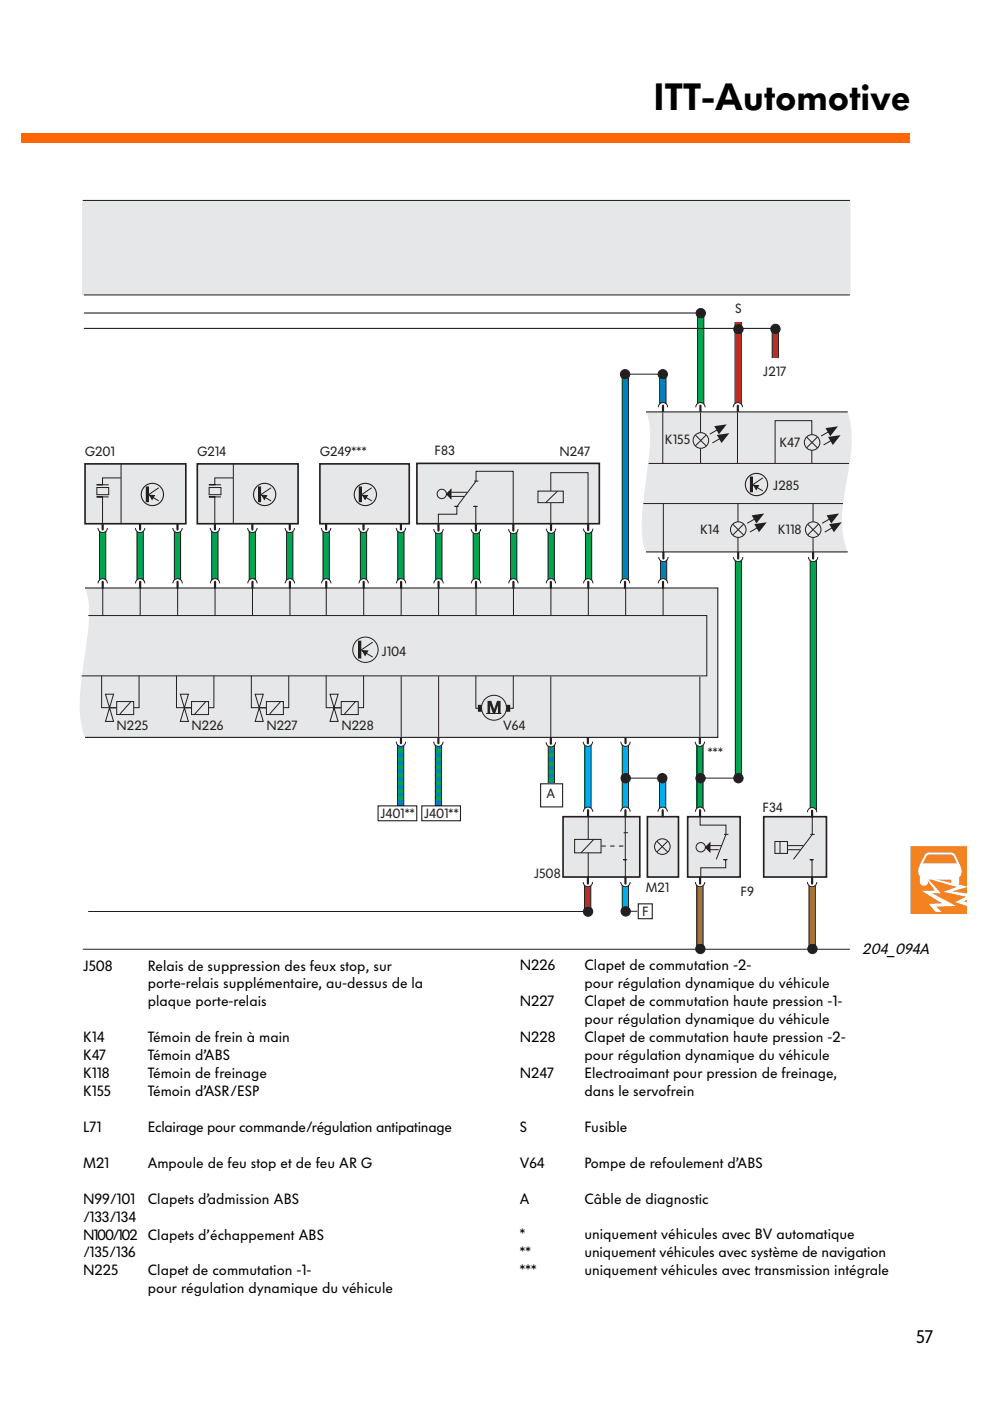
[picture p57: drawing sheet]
<svg xmlns="http://www.w3.org/2000/svg" width="210mm" height="297mm" viewBox="0 0 210 297" stroke-linecap="round" stroke-linejoin="round" font-family="sans-serif">
<defs><g id="words">
<text font-size="8" x="138.5" y="23.3">ITT-Automotive</text>
<text font-size="3.8" x="194.2" y="284.7">57</text>
<text font-size="3.2" x="182.8" y="202.2">204_094A</text>
<g font-size="3.1">
<text x="17.6" y="205.8">J508</text>
<text x="31.3" y="209.6">porte-relais supplémentaire, au-dessus de la</text>
<text x="31.3" y="205.8">Relais de suppression des feux stop, sur</text>
<text x="110.2" y="205.8">N226</text>
<text x="123.9" y="205.8">Clapet de commutation -2-</text>
<text x="123.9" y="209.6">pour régulation dynamique du véhicule</text>
<text x="31.3" y="213.4">plaque porte-relais</text>
<text x="110.2" y="213.4">N227</text>
<text x="123.9" y="213.4">Clapet de commutation haute pression -1-</text>
<text x="17.6" y="221">K14</text>
<text x="31.3" y="221">Témoin de frein à main</text>
<text x="110.2" y="221">N228</text>
<text x="123.9" y="217.2">pour régulation dynamique du véhicule</text>
<text x="123.9" y="221">Clapet de commutation haute pression -2-</text>
<text x="17.6" y="224.8">K47</text>
<text x="31.3" y="224.8">Témoin d’ABS</text>
<text x="123.9" y="224.8">pour régulation dynamique du véhicule</text>
<text x="17.6" y="228.6">K118</text>
<text x="17.6" y="232.4">K155</text>
<text x="31.3" y="232.4">Témoin d’ASR/ESP</text>
<text x="31.3" y="228.6">Témoin de freinage</text>
<text x="110.2" y="228.6">N247</text>
<text x="123.9" y="232.4">dans le servofrein</text>
<text x="123.9" y="228.6">Electroaimant pour pression de freinage,</text>
<text x="17.6" y="240">L71</text>
<text x="31.3" y="240">Eclairage pour commande/régulation antipatinage</text>
<text x="110.2" y="240">S</text>
<text x="123.9" y="240">Fusible</text>
<text x="17.6" y="247.6">M21</text>
<text x="31.3" y="247.6">Ampoule de feu stop et de feu AR G</text>
<text x="110.2" y="247.6">V64</text>
<text x="123.9" y="247.6">Pompe de refoulement d’ABS</text>
<text x="17.6" y="255.2">N99/101</text>
<text x="31.3" y="255.2">Clapets d’admission ABS</text>
<text x="110.2" y="255.2">A</text>
<text x="123.9" y="255.2">Câble de diagnostic</text>
<text x="17.6" y="259">/133/134</text>
<text x="17.6" y="262.8">N100/102 Clapets d’échappement ABS</text>
<text x="110.2" y="262.8">*</text>
<text x="123.9" y="262.8">uniquement véhicules avec BV automatique</text>
<text x="17.6" y="266.6">/135/136</text>
<text x="110.2" y="266.6">**</text>
<text x="123.9" y="266.6">uniquement véhicules avec système de navigation</text>
<text x="17.6" y="270.4">N225</text>
<text x="31.3" y="270.4">Clapet de commutation -1-</text>
<text x="31.3" y="274.2">pour régulation dynamique du véhicule</text>
<text x="110.2" y="270.4">***</text>
<text x="123.9" y="270.4">uniquement véhicules avec transmission intégrale</text>
</g>
<g font-size="2.8" fill="#231f20">
<text x="155.9" y="66.3">S</text>
<text x="161.8" y="79.7">J217</text>
<text x="141" y="94.1">K155</text>
<text x="165.2" y="94.7">K47</text>
<text x="18" y="96.7">G201</text>
<text x="41.8" y="96.7">G214</text>
<text x="67.8" y="96.7">G249***</text>
<text x="92.2" y="96.5">F83</text>
<text x="118.6" y="96.6">N247</text>
<text x="164" y="103.9">J285</text>
<text x="148.4" y="113.1">K14</text>
<text x="164.9" y="113.1">K118</text>
<text x="80.9" y="139">J104</text>
<text x="24.7" y="154.7">N225</text>
<text x="40.6" y="154.7">N226</text>
<text x="56.5" y="154.7">N227</text>
<text x="72.4" y="154.7">N228</text>
<text x="106.7" y="154.7">V64</text>
<text x="150.1" y="160.6">***</text>
<text x="80.6" y="173.5">J401**</text>
<text x="89.9" y="173.5">J401**</text>
<text x="115.9" y="169.3">A</text>
<text x="161.7" y="172.2">F34</text>
<text x="113.2" y="186.1">J508</text>
<text x="136.9" y="189">M21</text>
<text x="157" y="190">F9</text>
<text x="136.2" y="194.2">F</text>
</g>
</g></defs>
<path d="M132.6 79.3h8M148.6 165h8.1" fill="none" stroke="#231f20" stroke-width=".21"/>
<path d="M84.3 112.6h1.4v10.6h-1.4z" fill="#00a54f"/>
<path d="M84.3 112.6h1.4v10.6h-1.4z" fill="none" stroke="#231f20" stroke-width=".21"/>
<path d="M76.4 112.6h1.3v10.6h-1.3z" fill="#00a54f"/>
<path d="M76.4 112.6h1.3v10.6h-1.3z" fill="none" stroke="#231f20" stroke-width=".21"/>
<path d="M68.5 112.6h1.3v10.6h-1.3z" fill="#00a54f"/>
<path d="M68.5 112.6h1.3v10.6h-1.3z" fill="none" stroke="#231f20" stroke-width=".21"/>
<path d="M60.8 112.6h1.3v10.6h-1.3z" fill="#00a54f"/>
<path d="M60.8 112.6h1.3v10.6h-1.3z" fill="none" stroke="#231f20" stroke-width=".21"/>
<path d="M52.8 112.6h1.4v10.6h-1.4z" fill="#00a54f"/>
<path d="M52.8 112.6h1.4v10.6h-1.4z" fill="none" stroke="#231f20" stroke-width=".21"/>
<path d="M44.9 112.6h1.3v10.6h-1.3z" fill="#00a54f"/>
<path d="M44.9 112.6h1.3v10.6h-1.3z" fill="none" stroke="#231f20" stroke-width=".21"/>
<path d="M37 112.6h1.3v10.6h-1.3z" fill="#00a54f"/>
<path d="M37 112.6h1.3v10.6h-1.3z" fill="none" stroke="#231f20" stroke-width=".21"/>
<path d="M29 112.6h1.4v10.6h-1.4z" fill="#00a54f"/>
<path d="M29 112.6h1.4v10.6h-1.4z" fill="none" stroke="#231f20" stroke-width=".21"/>
<path d="M21.1 112.6h1.3v10.6h-1.3z" fill="#00a54f"/>
<path d="M21.1 112.6h1.3v10.6h-1.3z" fill="none" stroke="#231f20" stroke-width=".21"/>
<path d="M92.4 112.6h1.3v10.6h-1.3z" fill="#00a54f"/>
<path d="M92.4 112.6h1.3v10.6h-1.3z" fill="none" stroke="#231f20" stroke-width=".21"/>
<path d="M100.3 112.6h1.4v10.6h-1.4z" fill="#00a54f"/>
<path d="M100.3 112.6h1.4v10.6h-1.4z" fill="none" stroke="#231f20" stroke-width=".21"/>
<path d="M108.3 112.6h1.3v10.6h-1.3z" fill="#00a54f"/>
<path d="M108.3 112.6h1.3v10.6h-1.3z" fill="none" stroke="#231f20" stroke-width=".21"/>
<path d="M116.2 112.6h1.3v10.6h-1.3z" fill="#00a54f"/>
<path d="M116.2 112.6h1.3v10.6h-1.3z" fill="none" stroke="#231f20" stroke-width=".21"/>
<path d="M124.1 112.6h1.4v10.6h-1.4z" fill="#00a54f"/>
<path d="M124.1 112.6h1.4v10.6h-1.4z" fill="none" stroke="#231f20" stroke-width=".21"/>
<path d="M163.7 69.7h1.3v6.6h-1.3z" fill="#ee1d23"/>
<path d="M163.7 69.7h1.3v6.6h-1.3zM18.7 193.3h105.9" fill="none" stroke="#231f20" stroke-width=".21"/>
<path d="M124 157.7h1.3v13.8h-1.3z" fill="#00aeef"/>
<path d="M124 157.7h1.3v13.8h-1.3z" fill="none" stroke="#231f20" stroke-width=".21"/>
<path d="M131.9 157.9h1.4v13.6h-1.4z" fill="#00aeef"/>
<path d="M131.9 157.9h1.4v13.6h-1.4zM132.7 165h7.1M132.7 193.2h2.4" fill="none" stroke="#231f20" stroke-width=".21"/>
<path d="M123.9 187.5h1.4v5.7h-1.4z" fill="#ee1d23"/>
<path d="M123.9 187.5h1.4v5.7h-1.4z" fill="none" stroke="#231f20" stroke-width=".21"/>
<path d="M131.9 187.5h1.4v5.7h-1.4z" fill="#00aeef"/>
<path d="M131.9 187.5h1.4v5.7h-1.4z" fill="none" stroke="#231f20" stroke-width=".21"/>
<path d="M139.8 164.7h1.4v6.8h-1.4z" fill="#00aeef"/>
<path d="M139.8 164.7h1.4v6.8h-1.4z" fill="none" stroke="#231f20" stroke-width=".21"/>
<path d="M84.3 157.8h1.3v13h-1.3z" fill="#007ec5"/>
<g fill="#00a54f">
<path d="M84.2 158.7h1.5v.8h-1.5z"/>
<path d="M84.2 160.4h1.5v.9h-1.5z"/>
<path d="M84.2 162.2h1.5v.8h-1.5z"/>
<path d="M84.2 163.9h1.5v.8h-1.5z"/>
<path d="M84.2 165.6h1.5v.8h-1.5z"/>
<path d="M84.2 167.3h1.5v.8h-1.5z"/>
<path d="M84.2 168.9h1.5v.8h-1.5z"/>
<path d="M84.2 170.6h1.5v.3h-1.5z"/>
</g>
<path d="M84.3 157.8h1.3v13h-1.3z" fill="none" stroke="#231f20" stroke-width=".21"/>
<path d="M92.3 157.8h1.3v13h-1.3z" fill="#007ec5"/>
<g fill="#00a54f">
<path d="M92.3 158.7h1.4v.8h-1.4z"/>
<path d="M92.3 160.4h1.4v.9h-1.4z"/>
<path d="M92.3 162.2h1.4v.8h-1.4z"/>
<path d="M92.3 163.9h1.4v.8h-1.4z"/>
<path d="M92.3 165.6h1.4v.8h-1.4z"/>
<path d="M92.3 167.3h1.4v.8h-1.4z"/>
<path d="M92.3 168.9h1.4v.8h-1.4z"/>
<path d="M92.3 170.6h1.4v.3h-1.4z"/>
</g>
<path d="M92.3 157.8h1.3v13h-1.3z" fill="none" stroke="#231f20" stroke-width=".21"/>
<path d="M84 157.3h2a.99 .99 0 0 1-1 .9 .99 .99 0 0 1-1-.9z" fill="#fff"/>
<path d="M84 157.3a.99 .99 0 0 0 1 .9 .99 .99 0 0 0 1-.9" fill="none" stroke="#231f20" stroke-width=".21"/>
<path d="M85 156.3v1.3" fill="none" stroke="#231f20" stroke-width=".46"/>
<path d="M92 157.3h1.9a.99 .99 0 0 1-.9 .9 .99 .99 0 0 1-1-.9z" fill="#fff"/>
<path d="M92 157.3a.99 .99 0 0 0 1 .9 .99 .99 0 0 0 .9-.9" fill="none" stroke="#231f20" stroke-width=".21"/>
<path d="M93 156.3v1.3" fill="none" stroke="#231f20" stroke-width=".46"/>
<g fill="#fff">
<path d="M84 171.3h2.3v.9h-2.3z"/>
<path d="M91.9 171.3h2.4v.9h-2.4z"/>
</g>
<path d="M116.2 157.8h1.4v8.4h-1.4z" fill="#007ec5"/>
<g fill="#00a54f">
<path d="M116.2 161.5h1.4v.8h-1.4z"/>
<path d="M116.2 159.8h1.4v.8h-1.4z"/>
<path d="M116.2 158h1.4v.9h-1.4z"/>
<path d="M116.2 165h1.4v.8h-1.4z"/>
<path d="M116.2 163.3h1.4v.8h-1.4z"/>
</g>
<path d="M116.2 157.8h1.4v8.4h-1.4z" fill="none" stroke="#231f20" stroke-width=".21"/>
<path d="M115.8 157.4h2a.99 .99 0 0 1-1 1 .99 .99 0 0 1-1-1z" fill="#fff"/>
<path d="M115.8 157.4a.99 .99 0 0 0 1 1 .99 .99 0 0 0 1-1" fill="none" stroke="#231f20" stroke-width=".21"/>
<path d="M116.8 156.4v1.3" fill="none" stroke="#231f20" stroke-width=".46"/>
<path d="M114.6 166.2h4.7v4.9h-4.7z" fill="#fff"/>
<path d="M114.6 166.2h4.7v4.9h-4.7z" fill="none" stroke="#231f20" stroke-width=".23"/>
<path d="M131.6 157.3h2a.99 .99 0 0 1-1 .9 .99 .99 0 0 1-1-.9z" fill="#fff"/>
<path d="M131.6 157.3a.99 .99 0 0 0 1 .9 .99 .99 0 0 0 1-.9" fill="none" stroke="#231f20" stroke-width=".21"/>
<path d="M132.6 156.3v1.3" fill="none" stroke="#231f20" stroke-width=".46"/>
<path d="M124 171.4a.99 .99 0 0 1 1.1-.2 .99 .99 0 0 1 .6 .9h-2z" fill="#fff"/>
<path d="M123.7 172.1a.99 .99 0 0 1 1-1 .99 .99 0 0 1 1 1" fill="none" stroke="#231f20" stroke-width=".21"/>
<path d="M124.7 171.8v1.3" fill="none" stroke="#231f20" stroke-width=".46"/>
<path d="M123.6 157.3h2a.99 .99 0 0 1-1 .9 .99 .99 0 0 1-1-.9z" fill="#fff"/>
<path d="M123.6 157.3a.99 .99 0 0 0 1 .9 .99 .99 0 0 0 1-.9" fill="none" stroke="#231f20" stroke-width=".21"/>
<path d="M124.6 156.3v1.3" fill="none" stroke="#231f20" stroke-width=".46"/>
<path d="M147.8 157.9h1.3v13.7h-1.3z" fill="#00a54f"/>
<path d="M147.8 157.9h1.3v13.7h-1.3z" fill="none" stroke="#231f20" stroke-width=".21"/>
<path d="M147.8 187.5h1.3v13.6h-1.3z" fill="#a67435"/>
<path d="M147.8 187.5h1.3v13.6h-1.3z" fill="none" stroke="#231f20" stroke-width=".21"/>
<path d="M171.5 187.5h1.3v13.6h-1.3z" fill="#a67435"/>
<path d="M171.5 187.5h1.3v13.6h-1.3z" fill="none" stroke="#231f20" stroke-width=".21"/>
<path d="M140 118.5h1.4v4.7h-1.4z" fill="#007ec5"/>
<path d="M140 118.5h1.4v4.7h-1.4z" fill="none" stroke="#231f20" stroke-width=".21"/>
<path d="M155.9 118.5h1.3v46.5h-1.3z" fill="#00a54f"/>
<path d="M155.9 118.5h1.3v46.5h-1.3z" fill="none" stroke="#231f20" stroke-width=".21"/>
<path d="M171.8 118.5h1.3v53.1h-1.3z" fill="#00a54f"/>
<path d="M171.8 118.5h1.3v53.1h-1.3z" fill="none" stroke="#231f20" stroke-width=".21"/>
<path d="M131.9 79.2h1.3v44h-1.3z" fill="#007ec5"/>
<path d="M131.9 79.2h1.3v44h-1.3z" fill="none" stroke="#231f20" stroke-width=".21"/>
<path d="M139.9 79.4h1.3v6.6h-1.3z" fill="#007ec5"/>
<path d="M139.9 79.4h1.3v6.6h-1.3z" fill="none" stroke="#231f20" stroke-width=".21"/>
<path d="M147.9 66.4h1.3v19.4h-1.3z" fill="#00a54f"/>
<path d="M147.9 66.4h1.3v19.4h-1.3z" fill="none" stroke="#231f20" stroke-width=".21"/>
<path d="M155.8 67.9h1.4v17.9h-1.4z" fill="#ee1d23"/>
<path d="M155.8 67.9h1.4v17.9h-1.4z" fill="none" stroke="#231f20" stroke-width=".21"/>
<path d="M147.4 157.3h2a.99 .99 0 0 1-1 .9 .99 .99 0 0 1-1-.9z" fill="#fff"/>
<path d="M147.4 157.3a.99 .99 0 0 0 1 .9 .99 .99 0 0 0 1-.9" fill="none" stroke="#231f20" stroke-width=".21"/>
<path d="M148.4 156.3v1.3" fill="none" stroke="#231f20" stroke-width=".46"/>
<path d="M18 124.7h134.2v31.6h-134.2a22.7 22.7 0 0 1-.9-10.6l.2-1.9a105.8 105.8 0 0 0 1.6-15l-.4-2.9z" fill="#e6e7e9"/>
<path d="M18 124.7h134.2v31.6h-134.2" fill="none" stroke="#231f20" stroke-width=".23"/>
<path d="M28.7 111.9h2a.99 .99 0 0 1-1 1 .99 .99 0 0 1-1-1z" fill="#fff"/>
<path d="M28.7 111.9a.99 .99 0 0 0 1 1 .99 .99 0 0 0 1-1" fill="none" stroke="#231f20" stroke-width=".21"/>
<path d="M29.7 110.9v1.4" fill="none" stroke="#231f20" stroke-width=".46"/>
<path d="M36.6 111.9h2a.99 .99 0 0 1-1 1 .99 .99 0 0 1-1-1z" fill="#fff"/>
<path d="M36.6 111.9a.99 .99 0 0 0 1 1 .99 .99 0 0 0 1-1" fill="none" stroke="#231f20" stroke-width=".21"/>
<path d="M37.6 110.9v1.4" fill="none" stroke="#231f20" stroke-width=".46"/>
<path d="M20.8 111.9h2a.99 .99 0 0 1-1 1 .99 .99 0 0 1-1-1z" fill="#fff"/>
<path d="M20.8 111.9a.99 .99 0 0 0 1 1 .99 .99 0 0 0 1-1" fill="none" stroke="#231f20" stroke-width=".21"/>
<path d="M21.8 110.9v1.4" fill="none" stroke="#231f20" stroke-width=".46"/>
<path d="M52.5 111.9h2a.99 .99 0 0 1-1 1 .99 .99 0 0 1-1-1z" fill="#fff"/>
<path d="M52.5 111.9a.99 .99 0 0 0 1 1 .99 .99 0 0 0 1-1" fill="none" stroke="#231f20" stroke-width=".21"/>
<path d="M53.5 110.9v1.4" fill="none" stroke="#231f20" stroke-width=".46"/>
<path d="M60.4 111.9h2a.99 .99 0 0 1-1 1 .99 .99 0 0 1-1-1z" fill="#fff"/>
<path d="M60.4 111.9a.99 .99 0 0 0 1 1 .99 .99 0 0 0 1-1" fill="none" stroke="#231f20" stroke-width=".21"/>
<path d="M61.4 110.9v1.4" fill="none" stroke="#231f20" stroke-width=".46"/>
<path d="M44.6 111.9h2a.99 .99 0 0 1-1 1 .99 .99 0 0 1-1-1z" fill="#fff"/>
<path d="M44.6 111.9a.99 .99 0 0 0 1 1 .99 .99 0 0 0 1-1" fill="none" stroke="#231f20" stroke-width=".21"/>
<path d="M45.6 110.9v1.4" fill="none" stroke="#231f20" stroke-width=".46"/>
<path d="M76.1 111.9h2a.99 .99 0 0 1-1 1 .99 .99 0 0 1-1-1z" fill="#fff"/>
<path d="M76.1 111.9a.99 .99 0 0 0 1 1 .99 .99 0 0 0 1-1" fill="none" stroke="#231f20" stroke-width=".21"/>
<path d="M77.1 110.9v1.4" fill="none" stroke="#231f20" stroke-width=".46"/>
<path d="M84 111.9h2a.99 .99 0 0 1-1 1 .99 .99 0 0 1-1-1z" fill="#fff"/>
<path d="M84 111.9a.99 .99 0 0 0 1 1 .99 .99 0 0 0 1-1" fill="none" stroke="#231f20" stroke-width=".21"/>
<path d="M85 110.9v1.4" fill="none" stroke="#231f20" stroke-width=".46"/>
<path d="M68.1 111.9h2a.99 .99 0 0 1-1 1 .99 .99 0 0 1-1-1z" fill="#fff"/>
<path d="M68.1 111.9a.99 .99 0 0 0 1 1 .99 .99 0 0 0 1-1M17.6 201.3h162.6" fill="none" stroke="#231f20" stroke-width=".21"/>
<path d="M69.1 110.9v1.4" fill="none" stroke="#231f20" stroke-width=".46"/>
<path d="M17.6 42.4h162.6v20.1h-162.6z" fill="#e6e7e9"/>
<path d="M17.6 42.4h162.6v20.1h-162.6z" fill="none" stroke="#e6e7e9" stroke-width=".23"/>
<path d="M17.6 42.5h162.6M17.8 62.5h162.4" fill="none" stroke="#231f20" stroke-width=".21"/>
<path d="M139.7 118.1h1.9a.99 .99 0 0 1-.9 1 .99 .99 0 0 1-1-1z" fill="#fff"/>
<path d="M139.7 118.1a.99 .99 0 0 0 1 1 .99 .99 0 0 0 .9-1" fill="none" stroke="#231f20" stroke-width=".21"/>
<path d="M140.7 117.1v1.3" fill="none" stroke="#231f20" stroke-width=".46"/>
<path d="M171.4 118.1h2a.99 .99 0 0 1-1 1 .99 .99 0 0 1-1-1z" fill="#fff"/>
<path d="M171.4 118.1a.99 .99 0 0 0 1 1 .99 .99 0 0 0 1-1" fill="none" stroke="#231f20" stroke-width=".21"/>
<path d="M172.4 117.1v1.3" fill="none" stroke="#231f20" stroke-width=".46"/>
<path d="M155.5 118.1h2a.99 .99 0 0 1-1 1 .99 .99 0 0 1-1-1z" fill="#fff"/>
<path d="M155.5 118.1a.99 .99 0 0 0 1 1 .99 .99 0 0 0 1-1" fill="none" stroke="#231f20" stroke-width=".21"/>
<path d="M156.5 117.1v1.3" fill="none" stroke="#231f20" stroke-width=".46"/>
<path d="M139.9 123a.99 .99 0 0 1 1.1-.2 .99 .99 0 0 1 .6 .9h-2z" fill="#fff"/>
<path d="M139.6 123.7a.99 .99 0 0 1 1-1 .99 .99 0 0 1 1 1" fill="none" stroke="#231f20" stroke-width=".21"/>
<path d="M140.6 123.4v1.3" fill="none" stroke="#231f20" stroke-width=".46"/>
<path d="M17.8 66.4h130.8M17.8 69.6h146.7" fill="none" stroke="#231f20" stroke-width=".23"/>
<path d="M21.1 123a.99 .99 0 0 1 1.1-.2 .99 .99 0 0 1 .6 .9h-2z" fill="#fff"/>
<path d="M20.8 123.7a.99 .99 0 0 1 1-1 .99 .99 0 0 1 1 1" fill="none" stroke="#231f20" stroke-width=".21"/>
<path d="M21.8 123.4v1.3" fill="none" stroke="#231f20" stroke-width=".46"/>
<path d="M29 123a.99 .99 0 0 1 1.1-.2 .99 .99 0 0 1 .6 .9h-2z" fill="#fff"/>
<path d="M28.7 123.7a.99 .99 0 0 1 1-1 .99 .99 0 0 1 1 1" fill="none" stroke="#231f20" stroke-width=".21"/>
<path d="M29.7 123.4v1.3" fill="none" stroke="#231f20" stroke-width=".46"/>
<path d="M37 123a.99 .99 0 0 1 1-.2 .99 .99 0 0 1 .6 .9h-1.9z" fill="#fff"/>
<path d="M36.7 123.7a.99 .99 0 0 1 1-1 .99 .99 0 0 1 .9 1" fill="none" stroke="#231f20" stroke-width=".21"/>
<path d="M37.7 123.4v1.3" fill="none" stroke="#231f20" stroke-width=".46"/>
<path d="M44.9 123a.99 .99 0 0 1 1.1-.2 .99 .99 0 0 1 .6 .9h-2z" fill="#fff"/>
<path d="M44.6 123.7a.99 .99 0 0 1 1-1 .99 .99 0 0 1 1 1" fill="none" stroke="#231f20" stroke-width=".21"/>
<path d="M45.6 123.4v1.3" fill="none" stroke="#231f20" stroke-width=".46"/>
<path d="M52.8 123a.99 .99 0 0 1 1.1-.2 .99 .99 0 0 1 .6 .9h-2z" fill="#fff"/>
<path d="M52.5 123.7a.99 .99 0 0 1 1-1 .99 .99 0 0 1 1 1" fill="none" stroke="#231f20" stroke-width=".21"/>
<path d="M53.5 123.4v1.3" fill="none" stroke="#231f20" stroke-width=".46"/>
<path d="M60.8 123a.99 .99 0 0 1 1-.2 .99 .99 0 0 1 .7 .9h-2z" fill="#fff"/>
<path d="M60.5 123.7a.99 .99 0 0 1 1-1 .99 .99 0 0 1 1 1" fill="none" stroke="#231f20" stroke-width=".21"/>
<path d="M61.5 123.4v1.3" fill="none" stroke="#231f20" stroke-width=".46"/>
<path d="M68.5 123a.99 .99 0 0 1 1.1-.2 .99 .99 0 0 1 .6 .9h-2z" fill="#fff"/>
<path d="M68.2 123.7a.99 .99 0 0 1 1-1 .99 .99 0 0 1 1 1" fill="none" stroke="#231f20" stroke-width=".21"/>
<path d="M69.2 123.4v1.3" fill="none" stroke="#231f20" stroke-width=".46"/>
<path d="M76.4 123a.99 .99 0 0 1 1.1-.2 .99 .99 0 0 1 .6 .9h-2z" fill="#fff"/>
<path d="M76.1 123.7a.99 .99 0 0 1 1-1 .99 .99 0 0 1 1 1" fill="none" stroke="#231f20" stroke-width=".21"/>
<path d="M77.1 123.4v1.3" fill="none" stroke="#231f20" stroke-width=".46"/>
<path d="M84.3 123a.99 .99 0 0 1 1.1-.2 .99 .99 0 0 1 .6 .9h-1.9z" fill="#fff"/>
<path d="M84.1 123.7a.99 .99 0 0 1 .9-1 .99 .99 0 0 1 1 1" fill="none" stroke="#231f20" stroke-width=".21"/>
<path d="M85 123.4v1.3" fill="none" stroke="#231f20" stroke-width=".46"/>
<path d="M92.3 123a.99 .99 0 0 1 1.1-.2 .99 .99 0 0 1 .6 .9h-2z" fill="#fff"/>
<path d="M92 123.7a.99 .99 0 0 1 1-1 .99 .99 0 0 1 1 1" fill="none" stroke="#231f20" stroke-width=".21"/>
<path d="M93 123.4v1.3" fill="none" stroke="#231f20" stroke-width=".46"/>
<path d="M100.2 123a.99 .99 0 0 1 1.1-.2 .99 .99 0 0 1 .6 .9h-2z" fill="#fff"/>
<path d="M99.9 123.7a.99 .99 0 0 1 1-1 .99 .99 0 0 1 1 1" fill="none" stroke="#231f20" stroke-width=".21"/>
<path d="M100.9 123.4v1.3" fill="none" stroke="#231f20" stroke-width=".46"/>
<path d="M108.2 123a.99 .99 0 0 1 1-.2 .99 .99 0 0 1 .7 .9h-2z" fill="#fff"/>
<path d="M107.9 123.7a.99 .99 0 0 1 1-1 .99 .99 0 0 1 1 1" fill="none" stroke="#231f20" stroke-width=".21"/>
<path d="M108.9 123.4v1.3" fill="none" stroke="#231f20" stroke-width=".46"/>
<path d="M116.1 123a.99 .99 0 0 1 1.1-.2 .99 .99 0 0 1 .6 .9h-2z" fill="#fff"/>
<path d="M115.8 123.7a.99 .99 0 0 1 1-1 .99 .99 0 0 1 1 1" fill="none" stroke="#231f20" stroke-width=".21"/>
<path d="M116.8 123.4v1.3" fill="none" stroke="#231f20" stroke-width=".46"/>
<path d="M124 123a.99 .99 0 0 1 1.1-.2 .99 .99 0 0 1 .6 .9h-2z" fill="#fff"/>
<path d="M123.7 123.7a.99 .99 0 0 1 1-1 .99 .99 0 0 1 1 1" fill="none" stroke="#231f20" stroke-width=".21"/>
<path d="M124.7 123.4v1.3" fill="none" stroke="#231f20" stroke-width=".46"/>
<circle cx="148.5" cy="201.2" r=".99" fill="#231f20"/>
<circle cx="148.5" cy="201.2" r=".99" fill="none" stroke="#231f20" stroke-width=".21"/>
<circle cx="148.5" cy="165" r=".99" fill="#231f20"/>
<circle cx="148.5" cy="165" r=".99" fill="none" stroke="#231f20" stroke-width=".21"/>
<circle cx="156.6" cy="165" r=".99" fill="#231f20"/>
<circle cx="156.6" cy="165" r=".99" fill="none" stroke="#231f20" stroke-width=".21"/>
<circle cx="172.3" cy="201.2" r=".99" fill="#231f20"/>
<circle cx="172.3" cy="201.2" r=".99" fill="none" stroke="#231f20" stroke-width=".21"/>
<path d="M131.8 123a.99 .99 0 0 1 1.1-.2 .99 .99 0 0 1 .6 .9h-2z" fill="#fff"/>
<path d="M131.5 123.7a.99 .99 0 0 1 1-1 .99 .99 0 0 1 1 1" fill="none" stroke="#231f20" stroke-width=".21"/>
<path d="M132.5 123.4v1.3" fill="none" stroke="#231f20" stroke-width=".46"/>
<path d="M139.9 85.6a.99 .99 0 0 1 1-.2 .99 .99 0 0 1 .7 .9h-2z" fill="#fff"/>
<path d="M139.6 86.3a.99 .99 0 0 1 1-.9 .99 .99 0 0 1 1 .9" fill="none" stroke="#231f20" stroke-width=".21"/>
<path d="M140.6 86v1.3" fill="none" stroke="#231f20" stroke-width=".46"/>
<circle cx="132.5" cy="79.4" r=".99" fill="#231f20"/>
<circle cx="132.5" cy="79.4" r=".99" fill="none" stroke="#231f20" stroke-width=".21"/>
<circle cx="140.5" cy="79.4" r=".99" fill="#231f20"/>
<circle cx="140.5" cy="79.4" r=".99" fill="none" stroke="#231f20" stroke-width=".21"/>
<path d="M147.8 85.6a.99 .99 0 0 1 1.1-.2 .99 .99 0 0 1 .6 .9h-2z" fill="#fff"/>
<path d="M147.5 86.3a.99 .99 0 0 1 1-.9 .99 .99 0 0 1 1 .9" fill="none" stroke="#231f20" stroke-width=".21"/>
<path d="M148.5 86v1.3" fill="none" stroke="#231f20" stroke-width=".46"/>
<circle cx="148.6" cy="66.4" r=".99" fill="#231f20"/>
<circle cx="148.6" cy="66.4" r=".99" fill="none" stroke="#231f20" stroke-width=".21"/>
<path d="M155.7 85.6a.99 .99 0 0 1 1.1-.2 .99 .99 0 0 1 .6 .9h-2z" fill="#fff"/>
<path d="M155.4 86.3a.99 .99 0 0 1 1-.9 .99 .99 0 0 1 1 .9" fill="none" stroke="#231f20" stroke-width=".21"/>
<path d="M156.4 86v1.3" fill="none" stroke="#231f20" stroke-width=".46"/>
<circle cx="156.6" cy="69.8" r=".99" fill="#231f20"/>
<circle cx="156.6" cy="69.8" r=".99" fill="none" stroke="#231f20" stroke-width=".21"/>
<circle cx="164.4" cy="69.7" r=".99" fill="#231f20"/>
<circle cx="164.4" cy="69.7" r=".99" fill="none" stroke="#231f20" stroke-width=".21"/>
<path d="M67.8 98.3h19v12.7h-19z" fill="#e6e7e9"/>
<path d="M67.8 98.3h19v12.7h-19z" fill="none" stroke="#231f20" stroke-width=".35"/>
<circle cx="77.5" cy="104.8" r="2.36" fill="#e6e7e9"/>
<circle cx="77.5" cy="104.8" r="2.36" fill="none" stroke="#231f20" stroke-width=".23"/>
<path d="M76.4 103.2v3.2" fill="none" stroke="#231f20" stroke-width=".43"/>
<path d="M76.2 103.2h.4v3.2h-.4zM76.7 105l2.1 1.2M78.8 103.4l-2.1 1.5" fill="none" stroke="#231f20" stroke-width=".21"/>
<path d="M76.9 105l1 .1-.5 .8z" fill="#231f20"/>
<path d="M76.9 105l1 .1-.5 .8z" fill="none" stroke="#231f20" stroke-width=".21"/>
<path d="M41.8 98.3h21.4v12.7h-21.4z" fill="#e6e7e9"/>
<path d="M41.8 98.3h21.4v12.7h-21.4z" fill="none" stroke="#231f20" stroke-width=".35"/>
<circle cx="56.1" cy="104.8" r="2.36" fill="#e6e7e9"/>
<circle cx="56.1" cy="104.8" r="2.36" fill="none" stroke="#231f20" stroke-width=".23"/>
<path d="M55 103.2v3.2" fill="none" stroke="#231f20" stroke-width=".43"/>
<path d="M54.8 103.2h.4v3.2h-.4zM55.4 105l2.1 1.2M57.5 103.4l-2.2 1.5" fill="none" stroke="#231f20" stroke-width=".21"/>
<path d="M55.6 105l.9 .1-.5 .8z" fill="#231f20"/>
<path d="M49.5 98.4v12.5M44.3 103.4h2.6v1.5h-2.6zM46.9 105.4h-2.6h1.2v5.6M49.4 101.3h-3.9v1.5h-1.2h2.6M55.6 105l.9 .1-.5 .8z" fill="none" stroke="#231f20" stroke-width=".21"/>
<path d="M18 98.3h21.4v12.7h-21.4z" fill="#e6e7e9"/>
<path d="M18 98.3h21.4v12.7h-21.4z" fill="none" stroke="#231f20" stroke-width=".35"/>
<circle cx="32.3" cy="104.8" r="2.36" fill="#e6e7e9"/>
<circle cx="32.3" cy="104.8" r="2.36" fill="none" stroke="#231f20" stroke-width=".23"/>
<path d="M31.2 103.2v3.2" fill="none" stroke="#231f20" stroke-width=".43"/>
<path d="M31 103.2h.4v3.2h-.4zM31.6 105l2.1 1.2M33.7 103.4l-2.2 1.5" fill="none" stroke="#231f20" stroke-width=".21"/>
<path d="M31.8 105l.9 .1-.5 .8z" fill="#231f20"/>
<path d="M25.7 98.4v12.5M20.5 103.4h2.5v1.5h-2.5zM23 105.4h-2.5h1.2v5.6M25.6 101.3h-3.9v1.5h-1.2h2.5M31.8 105l.9 .1-.5 .8z" fill="none" stroke="#231f20" stroke-width=".21"/>
<path d="M137 87.3h42.7a27.4 27.4 0 0 1 .1 13.4 38 38 0 0 0-1 13.1l.9 3.2h-42.7a18.8 18.8 0 0 1-.8-9.2l.2-1.9a102 102 0 0 0 1.4-14.7l-.4-2.7z" fill="#e6e7e9"/>
<path d="M137 87.3h42.7M137 117h42.7" fill="none" stroke="#231f20" stroke-width=".23"/>
<circle cx="160.4" cy="102.7" r="2.36" fill="#e6e7e9"/>
<circle cx="160.4" cy="102.7" r="2.36" fill="none" stroke="#231f20" stroke-width=".23"/>
<path d="M159.3 101.1v3.2" fill="none" stroke="#231f20" stroke-width=".43"/>
<path d="M159.1 101.1h.4v3.2h-.4zM159.7 102.9l2 1.2M161.7 101.3l-2.1 1.5" fill="none" stroke="#231f20" stroke-width=".21"/>
<path d="M159.8 102.9l1 .1-.5 .8z" fill="#231f20"/>
<path d="M164.3 98.2v-9h7.8v9M159.8 102.9l1 .1-.5 .8z" fill="none" stroke="#231f20" stroke-width=".21"/>
<circle cx="172.2" cy="93.8" r="1.65" fill="#e6e7e9"/>
<g fill="none" stroke="#231f20" stroke-width=".21">
<path d="M137.5 98.3h42.5M170.5 92.2l3.4 3.3M173.9 92.1l-3.4 3.4M175.7 91.5l-1.6 1M136.4 106.8h42.3"/>
<circle cx="172.2" cy="93.8" r="1.65"/>
</g>
<path d="M175 90.8l2.7-.4-1.7 2.1z" fill-rule="evenodd" fill="#231f20"/>
<path d="M176.2 93.4l-1.6 .9" fill="none" stroke="#231f20" stroke-width=".21"/>
<path d="M175.6 92.6l2.6-.3-1.6 2.1z" fill-rule="evenodd" fill="#231f20"/>
<path d="M160 110l-1.6 1" fill="none" stroke="#231f20" stroke-width=".21"/>
<path d="M159.4 109.3l2.6-.4-1.6 2.1z" fill-rule="evenodd" fill="#231f20"/>
<path d="M160.6 111.9l-1.6 .9" fill="none" stroke="#231f20" stroke-width=".21"/>
<path d="M159.9 111.1l2.7-.4-1.7 2.1z" fill-rule="evenodd" fill="#231f20"/>
<path d="M175.9 110l-1.6 1" fill="none" stroke="#231f20" stroke-width=".21"/>
<path d="M175.3 109.3l2.6-.4-1.6 2.1z" fill-rule="evenodd" fill="#231f20"/>
<path d="M176.4 111.9l-1.5 .9" fill="none" stroke="#231f20" stroke-width=".21"/>
<path d="M175.8 111.1l2.7-.4-1.7 2.1z" fill-rule="evenodd" fill="#231f20"/>
<path d="M152.1 91.1l-1.6 .9M140.6 106.8v10.3M156.5 106.8v10.3M172.4 106.8v10.3" fill="none" stroke="#231f20" stroke-width=".21"/>
<path d="M151.4 90.4l2.7-.4-1.7 2.1z" fill-rule="evenodd" fill="#231f20"/>
<path d="M152.6 93l-1.6 .9" fill="none" stroke="#231f20" stroke-width=".21"/>
<path d="M152 92.2l2.6-.4-1.6 2.1z" fill-rule="evenodd" fill="#231f20"/>
<path d="M140.5 87.4v10.9M148.5 87.4v10.8M156.4 87.4v10.9M18.7 130.5h131.2v12.8h-132.6M21.5 143.3v6.7h8v-6.7" fill="none" stroke="#231f20" stroke-width=".21"/>
<path d="M22.4 147.2h1.7l-1.7 5.8h1.7z" fill-rule="evenodd" fill="#e6e7e9"/>
<path d="M22.4 147.2h1.7l-1.7 5.8h1.7z" fill="none" stroke="#231f20" stroke-width=".21"/>
<path d="M24.7 148.7h3.6v2.8h-3.6z" fill="#e6e7e9"/>
<path d="M23.2 150.1h1.4M24.7 148.7h3.6v2.8h-3.6zM27.8 148.8l-2.4 2.6M37.4 143.3v6.7h8v-6.7" fill="none" stroke="#231f20" stroke-width=".21"/>
<path d="M38.2 147.2h1.7l-1.7 5.8h1.7z" fill-rule="evenodd" fill="#e6e7e9"/>
<path d="M38.2 147.2h1.7l-1.7 5.8h1.7z" fill="none" stroke="#231f20" stroke-width=".21"/>
<path d="M40.6 148.7h3.6v2.8h-3.6z" fill="#e6e7e9"/>
<path d="M39 150.1h1.5M40.6 148.7h3.6v2.8h-3.6zM43.6 148.8l-2.3 2.6M53.3 143.3v6.7h7.9v-6.7" fill="none" stroke="#231f20" stroke-width=".21"/>
<path d="M54.1 147.2h1.7l-1.7 5.8h1.7z" fill-rule="evenodd" fill="#e6e7e9"/>
<path d="M54.1 147.2h1.7l-1.7 5.8h1.7z" fill="none" stroke="#231f20" stroke-width=".21"/>
<path d="M56.5 148.7h3.6v2.8h-3.6z" fill="#e6e7e9"/>
<path d="M54.9 150.1h1.5M56.5 148.7h3.6v2.8h-3.6zM59.5 148.8l-2.3 2.6M69.2 143.3v6.7h7.9v-6.7" fill="none" stroke="#231f20" stroke-width=".21"/>
<path d="M70 147.2h1.7l-1.7 5.8h1.7z" fill-rule="evenodd" fill="#e6e7e9"/>
<path d="M70 147.2h1.7l-1.7 5.8h1.7z" fill="none" stroke="#231f20" stroke-width=".21"/>
<path d="M72.4 148.7h3.6v2.8h-3.6z" fill="#e6e7e9"/>
<path d="M70.8 150.1h1.5M72.4 148.7h3.6v2.8h-3.6zM75.4 148.8l-2.4 2.6M100.9 143.3v6.9h7.9v-6.9" fill="none" stroke="#231f20" stroke-width=".21"/>
<path d="M101.4 149.5h6.7v1.3h-6.7z" fill="#231f20"/>
<path d="M101.4 149.5h6.7v1.3h-6.7z" fill="none" stroke="#231f20" stroke-width=".21"/>
<circle cx="104.7" cy="150.1" r="2.64" fill="#e6e7e9"/>
<circle cx="104.7" cy="150.1" r="2.64" fill="none" stroke="#231f20" stroke-width=".21"/>
<path d="M103.5 148.7h.6l.7 2 .7-2h.5v2.4h-.3v-2.2l-.8 2.2h-.3l-.8-2.2v2.2h-.3z" fill="#231f20"/>
<g fill="none" stroke="#231f20" stroke-width=".21">
<path d="M21.8 124.8v5.8M29.7 124.8v5.8M37.7 124.8v5.8M45.6 124.8v5.8M53.5 124.8v5.8M61.5 124.8v5.8M69.2 124.8v5.8M77.1 124.8v5.8M85.1 124.8v5.8M93 124.8v5.8M100.9 124.8v5.8M108.9 124.8v5.8"/>
<path d="M116.8 124.8v5.8M124.7 124.8v5.8M132.7 124.8v5.8M140.6 124.8v5.8M85.1 143.4v12.8M93 143.4v12.8M103.1 151.3h3.2M103.5 148.7h.6l.7 2 .7-2h.5v2.4h-.3v-2.2l-.8 2.2h-.3l-.8-2.2v2.2h-.3zM116.8 143.4v13.1M148.4 143.5v12.7"/>
</g>
<circle cx="77.5" cy="137.8" r="2.69" fill="#e6e7e9"/>
<circle cx="77.5" cy="137.8" r="2.69" fill="none" stroke="#231f20" stroke-width=".21"/>
<path d="M76 135.9h.5v3.6h-.5z" fill="#231f20"/>
<path d="M76 135.9h.5v3.6h-.5zM76.6 137.9l2.4 1.4M79 136.1l-2.4 1.7" fill="none" stroke="#231f20" stroke-width=".21"/>
<path d="M76.9 137.9l1.1 .1-.6 .9z" fill="#231f20"/>
<path d="M76.9 137.9l1.1 .1-.6 .9z" fill="none" stroke="#231f20" stroke-width=".21"/>
<path d="M119.4 173.2h16.3v12.7h-16.3z" fill="#e6e7e9"/>
<path d="M119.4 173.2h16.3v12.7h-16.3z" fill="none" stroke="#231f20" stroke-width=".35"/>
<path d="M132.2 176.6h1M132.6 173.1v9.1" fill="none" stroke="#231f20" stroke-width=".21"/>
<path d="M131.6 187h2a.99 .99 0 0 1-1 1 .99 .99 0 0 1-1-1z" fill="#fff"/>
<path d="M131.6 187a.99 .99 0 0 0 1 1 .99 .99 0 0 0 1-1M133 182.3h-.9h.5v3.6" fill="none" stroke="#231f20" stroke-width=".21"/>
<path d="M132.6 186v1.3" fill="none" stroke="#231f20" stroke-width=".46"/>
<path d="M131.9 171.4a.99 .99 0 0 1 1.1-.2 .99 .99 0 0 1 .6 .9h-2z" fill="#fff"/>
<path d="M121.8 178h5.6v2.8h-5.6zM124.7 173.1v4.9M125.9 178l-2.7 2.8M131.6 172.1a.99 .99 0 0 1 1-1 .99 .99 0 0 1 1 1M124.7 180.8v5.2" fill="none" stroke="#231f20" stroke-width=".21"/>
<path d="M132.6 171.8v1.3" fill="none" stroke="#231f20" stroke-width=".46"/>
<path d="M127.5 179.4h5.1" fill="none" stroke="#231f20" stroke-width=".23" stroke-dasharray=".9 .9" stroke-linecap="butt"/>
<path d="M123.7 187h1.9a.99 .99 0 0 1-1 1 .99 .99 0 0 1-.9-1z" fill="#fff"/>
<path d="M123.7 187a.99 .99 0 0 0 .9 1 .99 .99 0 0 0 1-1" fill="none" stroke="#231f20" stroke-width=".21"/>
<path d="M124.6 186v1.3" fill="none" stroke="#231f20" stroke-width=".46"/>
<circle cx="124.7" cy="193.3" r=".99" fill="#231f20"/>
<circle cx="124.7" cy="193.3" r=".99" fill="none" stroke="#231f20" stroke-width=".21"/>
<circle cx="132.7" cy="165" r=".99" fill="#231f20"/>
<circle cx="132.7" cy="165" r=".99" fill="none" stroke="#231f20" stroke-width=".21"/>
<circle cx="132.7" cy="193.2" r=".99" fill="#231f20"/>
<circle cx="132.7" cy="193.2" r=".99" fill="none" stroke="#231f20" stroke-width=".21"/>
<path d="M89.4 170.9h8.2v3.1h-8.2z" fill="#fff"/>
<path d="M89.4 170.9h8.2v3.1h-8.2z" fill="none" stroke="#231f20" stroke-width=".23"/>
<path d="M80.2 170.9h8.2v3.1h-8.2z" fill="#fff"/>
<path d="M80.2 170.9h8.2v3.1h-8.2z" fill="none" stroke="#231f20" stroke-width=".23"/>
<path d="M145.8 173.2h11.1v12.7h-11.1z" fill="#e6e7e9"/>
<path d="M145.8 173.2h11.1v12.7h-11.1z" fill="none" stroke="#231f20" stroke-width=".35"/>
<g fill="none" stroke="#231f20" stroke-width=".21">
<path d="M150.6 179.3h2.4M153.5 176.9h.9M150.5 180.2h1.9"/>
<circle cx="148.6" cy="179.6" r=".99"/>
</g>
<path d="M149.6 179.7l.9-1v1.9z" fill="#231f20"/>
<path d="M148.4 173.3v1.6h5.5v2l-2 5.3M149.6 179.7l.9-1v1.9z" fill="none" stroke="#231f20" stroke-width=".21"/>
<path d="M147.4 187h2a.99 .99 0 0 1-1 1 .99 .99 0 0 1-1-1z" fill="#fff"/>
<path d="M147.4 187a.99 .99 0 0 0 1 1 .99 .99 0 0 0 1-1M154.3 182.3h-.9h.5v1.7h-5.3v1.9" fill="none" stroke="#231f20" stroke-width=".21"/>
<path d="M148.4 186v1.3" fill="none" stroke="#231f20" stroke-width=".46"/>
<path d="M147.7 171.4a.99 .99 0 0 1 1.1-.2 .99 .99 0 0 1 .6 .9h-2z" fill="#fff"/>
<path d="M147.4 172.1a.99 .99 0 0 1 1-1 .99 .99 0 0 1 1 1" fill="none" stroke="#231f20" stroke-width=".21"/>
<path d="M148.4 171.8v1.3" fill="none" stroke="#231f20" stroke-width=".46"/>
<path d="M137.3 173.2h6.6v12.7h-6.6z" fill="#e6e7e9"/>
<path d="M137.3 173.2h6.6v12.7h-6.6z" fill="none" stroke="#231f20" stroke-width=".35"/>
<path d="M139.8 171.4a.99 .99 0 0 1 1.1-.2 .99 .99 0 0 1 .6 .9h-2z" fill="#fff"/>
<path d="M139.5 172.1a.99 .99 0 0 1 1-1 .99 .99 0 0 1 1 1" fill="none" stroke="#231f20" stroke-width=".21"/>
<path d="M140.5 171.8v1.3" fill="none" stroke="#231f20" stroke-width=".46"/>
<circle cx="140.4" cy="165" r=".99" fill="#231f20"/>
<circle cx="140.4" cy="165" r=".99" fill="none" stroke="#231f20" stroke-width=".21"/>
<circle cx="148.6" cy="93.4" r="1.65" fill="#e6e7e9"/>
<g fill="none" stroke="#231f20" stroke-width=".21">
<path d="M146.9 91.7l3.4 3.4M150.3 91.7l-3.4 3.3"/>
<circle cx="148.6" cy="93.4" r="1.65"/>
</g>
<circle cx="156.5" cy="112.3" r="1.65" fill="#e6e7e9"/>
<g fill="none" stroke="#231f20" stroke-width=".21">
<path d="M154.9 110.6l3.3 3.4M158.2 110.6l-3.3 3.3"/>
<circle cx="156.5" cy="112.3" r="1.65"/>
</g>
<circle cx="172.4" cy="112.3" r="1.65" fill="#e6e7e9"/>
<g fill="none" stroke="#231f20" stroke-width=".21">
<path d="M170.7 110.6l3.4 3.4M174.1 110.6l-3.4 3.3"/>
<circle cx="172.4" cy="112.3" r="1.65"/>
</g>
<circle cx="140.4" cy="179.5" r="1.65" fill="#e6e7e9"/>
<g fill="none" stroke="#231f20" stroke-width=".21">
<path d="M138.8 177.8l3.3 3.4M142.1 177.8l-3.3 3.3"/>
<circle cx="140.4" cy="179.5" r="1.65"/>
</g>
<path d="M135.3 191.6h3v3.2h-3z" fill="#fff"/>
<path d="M135.3 191.6h3v3.2h-3z" fill="none" stroke="#231f20" stroke-width=".23"/>
<path d="M88.4 98.2h38.7v12.8h-38.7z" fill="#e6e7e9"/>
<path d="M88.4 98.2h38.7v12.8h-38.7z" fill="none" stroke="#231f20" stroke-width=".35"/>
<g fill="none" stroke="#231f20" stroke-width=".21">
<path d="M95.6 105.2h2.8M95.7 104.4h3.4M97.3 107.4h-.9h.5v1.6h-4v2M100.5 102h1"/>
<circle cx="93.7" cy="104.7" r=".99"/>
</g>
<path d="M95.6 103.8v1.9l-.9-1z" fill="#231f20"/>
<path d="M95.6 103.8v1.9l-.9-1zM97 107.3l3.9-5.3v-2.1h7.9v11.1M124.7 110.9v-10.7h-7.9v10.8" fill="none" stroke="#231f20" stroke-width=".21"/>
<path d="M115.8 112.1h2a.99 .99 0 0 1-1 1 .99 .99 0 0 1-1-1z" fill="#fff"/>
<path d="M115.8 112.1a.99 .99 0 0 0 1 1 .99 .99 0 0 0 1-1" fill="none" stroke="#231f20" stroke-width=".21"/>
<path d="M116.8 111.1v1.3" fill="none" stroke="#231f20" stroke-width=".46"/>
<path d="M99.9 112.2h2a.99 .99 0 0 1-1 1 .99 .99 0 0 1-1-1z" fill="#fff"/>
<path d="M99.9 112.2a.99 .99 0 0 0 1 1 .99 .99 0 0 0 1-1" fill="none" stroke="#231f20" stroke-width=".21"/>
<path d="M100.9 111.2v1.3" fill="none" stroke="#231f20" stroke-width=".46"/>
<path d="M123.7 112.1h2a.99 .99 0 0 1-1 1 .99 .99 0 0 1-1-1z" fill="#fff"/>
<path d="M101.3 107.4h-.9h.5v3.6M123.7 112.1a.99 .99 0 0 0 1 1 .99 .99 0 0 0 1-1" fill="none" stroke="#231f20" stroke-width=".21"/>
<path d="M124.7 111.1v1.3" fill="none" stroke="#231f20" stroke-width=".46"/>
<path d="M92 112.2h2a.99 .99 0 0 1-1 1 .99 .99 0 0 1-1-1z" fill="#fff"/>
<path d="M92 112.2a.99 .99 0 0 0 1 1 .99 .99 0 0 0 1-1" fill="none" stroke="#231f20" stroke-width=".21"/>
<path d="M93 111.2v1.3" fill="none" stroke="#231f20" stroke-width=".46"/>
<path d="M107.8 112.2h2a.99 .99 0 0 1-1 1 .99 .99 0 0 1-1-1z" fill="#fff"/>
<path d="M107.8 112.2a.99 .99 0 0 0 1 1 .99 .99 0 0 0 1-1" fill="none" stroke="#231f20" stroke-width=".21"/>
<path d="M108.8 111.2v1.3" fill="none" stroke="#231f20" stroke-width=".46"/>
<path d="M114.1 104.1h5.3v2.5h-5.3z" fill="#e6e7e9"/>
<path d="M114.1 104.1h5.3v2.5h-5.3zM118.2 104.1l-2.5 2.5" fill="none" stroke="#231f20" stroke-width=".21"/>
<path d="M161.9 173.2h13.3v12.7h-13.3z" fill="#e6e7e9"/>
<path d="M161.9 173.2h13.3v12.7h-13.3z" fill="none" stroke="#231f20" stroke-width=".35"/>
<path d="M166.9 179.3h3.4M171.8 176.9h.9M172.2 173.1v3.8l-4 5.3M166.9 180.2h2.8" fill="none" stroke="#231f20" stroke-width=".21"/>
<path d="M171.2 187h2a.99 .99 0 0 1-1 1 .99 .99 0 0 1-1-1z" fill="#fff"/>
<path d="M171.2 187a.99 .99 0 0 0 1 1 .99 .99 0 0 0 1-1M172.6 182.3h-.9h.5v3.6" fill="none" stroke="#231f20" stroke-width=".21"/>
<path d="M172.2 186v1.3" fill="none" stroke="#231f20" stroke-width=".46"/>
<path d="M171.5 171.5a.99 .99 0 0 1 1.1-.2 .99 .99 0 0 1 .6 .9h-2z" fill="#fff"/>
<path d="M164.3 178.4h2.7v2.5h-2.7zM165.4 178.4v2.5M171.2 172.2a.99 .99 0 0 1 1-1 .99 .99 0 0 1 1 1" fill="none" stroke="#231f20" stroke-width=".21"/>
<path d="M172.2 171.9v1.3" fill="none" stroke="#231f20" stroke-width=".46"/>
<g fill="#fff">
<path d="M155.4 67.3h2.3v.9h-2.3z"/>
<path d="M163.2 76h2.3v.9h-2.3z"/>
</g>
<path d="M4.4 28.3h188.6v2h-188.6z" fill="#f60"/>
<path d="M193 179.2h12.1v14.8h-12.1z" fill="#fff"/>
<path d="M193.3 179.6h11.8v14h-11.8z" fill="#f58220"/>
<path d="M195.5 185.7l.6-.1 .3 .3 .1 1.2-.2 .4-.6 .1-.4-.3v-1.2z" fill="#fff"/>
<path d="M195.5 185.7l.6-.1 .3 .3 .1 1.2-.2 .4-.6 .1-.4-.3v-1.2z" fill="none" stroke="#fff" stroke-width=".46"/>
<path d="M202 185.9l.4-.3 .5 .1 .2 .2v1.2l-.2 .4-.5 .1-.4-.3z" fill="#fff"/>
<path d="M202 185.9l.4-.3 .5 .1 .2 .2v1.2l-.2 .4-.5 .1-.4-.3z" fill="none" stroke="#fff" stroke-width=".46"/>
<path d="M195.3 183.3h7.9a1.89 1.89 0 0 1-.6 2.9l-6.1 .1a1.64 1.64 0 0 1-1.4-2.5z" fill="#fff"/>
<path d="M195.3 183.3h7.9a1.89 1.89 0 0 1-.6 2.9l-6.1 .1a1.64 1.64 0 0 1-1.4-2.5zM195.4 183.2l.9-1.8 .4-.4h4.9l.7 .4 .9 1.8" fill="none" stroke="#fff" stroke-width=".46"/>
<g fill="#fff">
<path d="M196.4 186.4l.3-.2 2.8 3.2h-1.8l5 2.7-4.2 .1 1.5 1.4h-1.4l-1.7-2 2.8-.1-4.3-2.6 2.8-.1z"/>
<path d="M197.5 186.5l.6-.1 7 1.6-3.1 1 3.1 .8-.8 1.3 .8 .8v1.1l-2.6-1.7 2.3-1.2-4.8-1 2.8-1.1z"/>
</g>
<path d="M205.1 179.6h-11.8v14h11.8" fill="none" stroke="#f58220" stroke-width=".46"/>
<use href="#words"/>
</svg>
